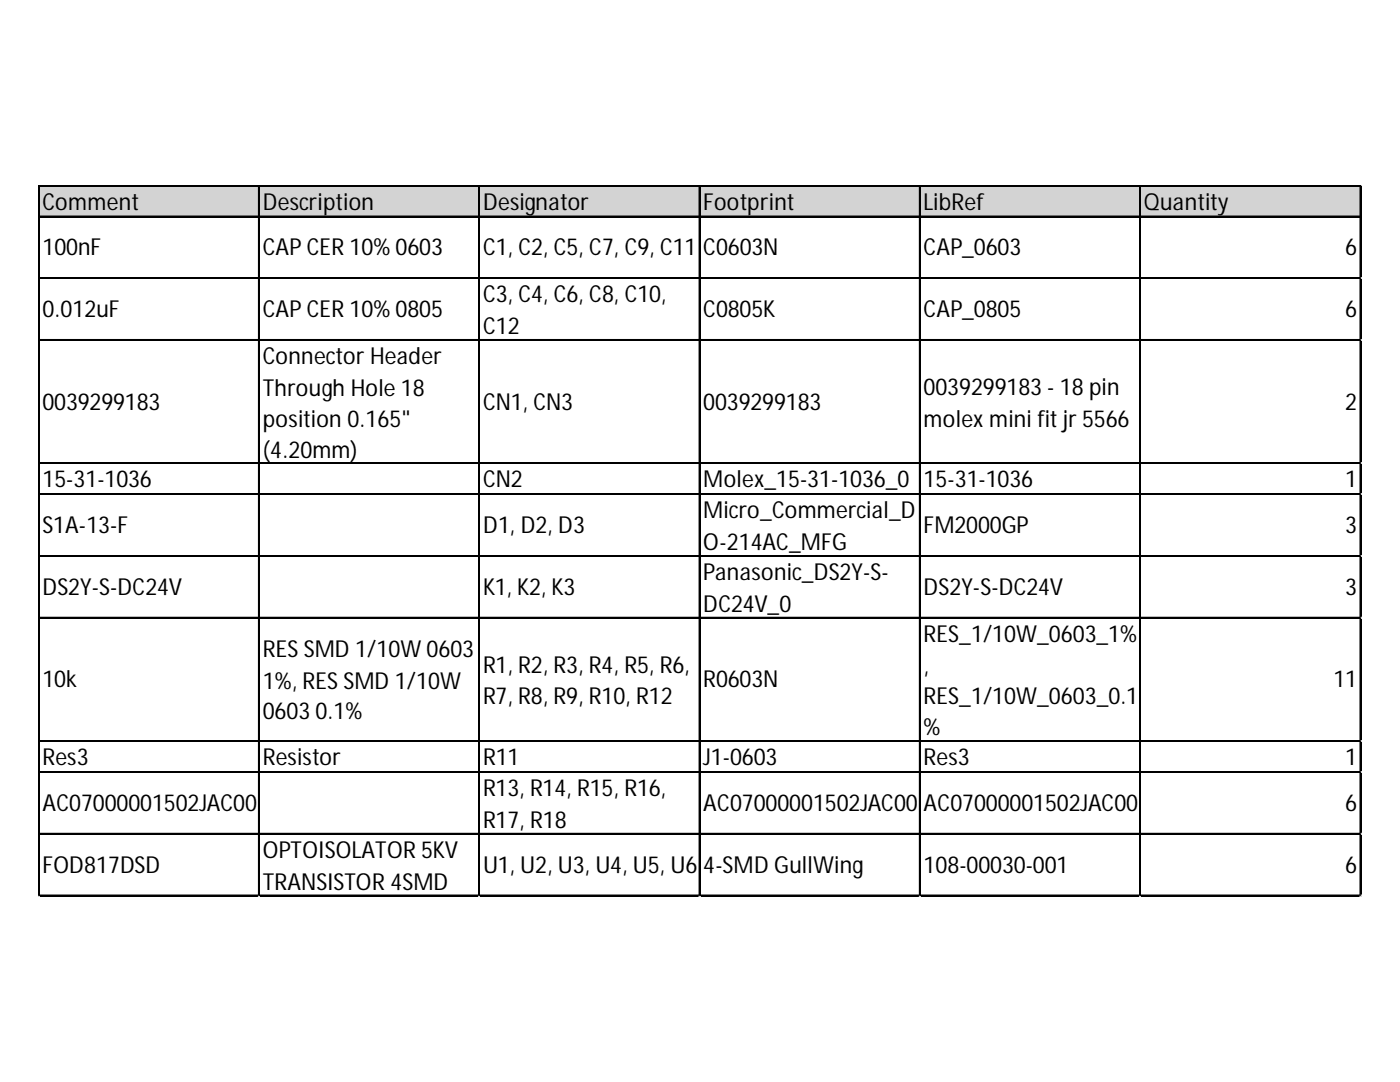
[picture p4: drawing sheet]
<svg xmlns="http://www.w3.org/2000/svg" width="279mm" height="216mm" viewBox="0 0 279 216" stroke-linecap="round" stroke-linejoin="round" font-family="sans-serif">
<defs><g id="words">
<g font-size="4.7">
<text x="8.5" y="41.8">Comment</text>
<text x="52.4" y="41.8">Description</text>
<text x="96.4" y="41.8">Designator</text>
<text x="140.4" y="41.8">Footprint</text>
<text x="184.3" y="41.8">LibRef</text>
<text x="228.3" y="41.8">Quantity</text>
<text x="8.5" y="51">100nF</text>
<text x="52.4" y="51">CAP CER 10% 0603</text>
<text x="96.4" y="51">C1, C2, C5, C7, C9, C11</text>
<text x="140.4" y="51">C0603N</text>
<text x="184.3" y="51">CAP_0603</text>
<text x="268.4" y="51">6</text>
<text x="8.5" y="63.3">0.012uF</text>
<text x="52.4" y="63.3">CAP CER 10% 0805</text>
<text x="96.4" y="60.3">C3, C4, C6, C8, C10,</text>
<text x="140.4" y="63.3">C0805K</text>
<text x="184.3" y="63.3">CAP_0805</text>
<text x="268.4" y="63.3">6</text>
<text x="96.4" y="66.7">C12</text>
<text x="52.4" y="72.6">Connector Header</text>
<text x="8.5" y="81.7">0039299183</text>
<text x="52.4" y="79">Through Hole 18</text>
<text x="96.4" y="81.7">CN1, CN3</text>
<text x="140.4" y="81.7">0039299183</text>
<text x="184.3" y="78.8">0039299183 - 18 pin</text>
<text x="268.4" y="81.7">2</text>
<text x="52.4" y="85.1">position 0.165&quot;</text>
<text x="184.3" y="85.1">molex mini fit jr 5566</text>
<text x="52.4" y="91.3">(4.20mm)</text>
<text x="8.5" y="97.2">15-31-1036</text>
<text x="96.4" y="97.2">CN2</text>
<text x="140.4" y="97.2">Molex_15-31-1036_0</text>
<text x="184.3" y="97.2">15-31-1036</text>
<text x="268.4" y="97.2">1</text>
<text x="8.5" y="106.4">S1A-13-F</text>
<text x="96.4" y="106.4">D1, D2, D3</text>
<text x="140.4" y="103.4">Micro_Commercial_D</text>
<text x="184.3" y="106.4">FM2000GP</text>
<text x="268.4" y="106.4">3</text>
<text x="140.4" y="109.8">O-214AC_MFG</text>
<text x="8.5" y="118.7">DS2Y-S-DC24V</text>
<text x="96.4" y="118.7">K1, K2, K3</text>
<text x="140.4" y="115.7">Panasonic_DS2Y-S-</text>
<text x="184.3" y="118.7">DS2Y-S-DC24V</text>
<text x="268.4" y="118.7">3</text>
<text x="140.4" y="122.1">DC24V_0</text>
<text x="52.4" y="131">RES SMD 1/10W 0603</text>
<text x="184.3" y="128">RES_1/10W_0603_1%</text>
<text x="8.5" y="137.2">10k</text>
<text x="52.4" y="137.4">1%, RES SMD 1/10W</text>
<text x="96.4" y="134.2">R1, R2, R3, R4, R5, R6,</text>
<text x="140.4" y="137.2">R0603N</text>
<text x="184.3" y="134.4">,</text>
<text x="266.1" y="137.2">11</text>
<text x="52.4" y="143.5">0603 0.1%</text>
<text x="96.4" y="140.6">R7, R8, R9, R10, R12</text>
<text x="184.3" y="140.6">RES_1/10W_0603_0.1</text>
<text x="184.3" y="146.7">%</text>
<text x="8.5" y="152.7">Res3</text>
<text x="52.4" y="152.7">Resistor</text>
<text x="96.4" y="152.7">R11</text>
<text x="140.4" y="152.7">J1-0603</text>
<text x="184.3" y="152.7">Res3</text>
<text x="268.4" y="152.7">1</text>
<text x="8.5" y="161.8">AC07000001502JAC00</text>
<text x="96.4" y="158.8">R13, R14, R15, R16,</text>
<text x="140.4" y="161.8">AC07000001502JAC00</text>
<text x="184.3" y="161.8">AC07000001502JAC00</text>
<text x="268.4" y="161.8">6</text>
<text x="96.4" y="165.2">R17, R18</text>
<text x="52.4" y="171.1">OPTOISOLATOR 5KV</text>
<text x="8.5" y="174.1">FOD817DSD</text>
<text x="52.4" y="177.5">TRANSISTOR 4SMD</text>
<text x="96.4" y="174.1">U1, U2, U3, U4, U5, U6</text>
<text x="140.4" y="174.1">4-SMD GullWing</text>
<text x="184.3" y="174.1">108-00030-001</text>
<text x="268.4" y="174.1">6</text>
</g>
</g></defs>
<path d="M7.8 37.1h263.9v6.2h-263.9z" fill="#d3d3d3"/>
<g fill="none" stroke="#000" stroke-width=".21">
<path d="M7.6 37v141.8M7.7 37v141.8M7.8 37h263.8M7.8 37.1h263.8M51.6 37.2v141.6M51.7 37.2v141.6M95.5 37.2v141.6M95.7 37.2v141.6M139.5 37.2v141.6M139.6 37.2v141.6M183.5 37.2v141.6M183.6 37.2v141.6"/>
<path d="M227.4 37.2v141.6M227.6 37.2v141.6M271.4 37.2v141.6M271.5 37.2v141.6M7.8 43.1h263.8M7.8 43.2h263.8M7.8 55.4h263.8M7.8 55.5h263.8M7.8 67.7h263.8M7.8 67.8h263.8M7.8 92.4h263.8M7.8 92.5h263.8"/>
<path d="M7.8 98.5h263.8M7.8 98.6h263.8M7.8 110.9h263.8M7.8 111h263.8M7.8 123.2h263.8M7.8 123.3h263.8M7.8 147.8h263.8M7.8 147.9h263.8M7.8 154h263.8M7.8 154.1h263.8M7.8 166.3h263.8M7.8 166.4h263.8"/>
<path d="M7.8 178.6h263.8M7.8 178.7h263.8"/>
</g>
<path d="M7.6 178.8v.1" fill="none" stroke="#d4d4d4" stroke-width=".21"/>
<path d="M7.6 178.8l.2 .1z" fill="#d4d4d4"/>
<path d="M51.6 178.8v.1" fill="none" stroke="#d4d4d4" stroke-width=".21"/>
<path d="M51.6 178.8l.2 .1z" fill="#d4d4d4"/>
<path d="M95.5 178.8v.1" fill="none" stroke="#d4d4d4" stroke-width=".21"/>
<path d="M95.5 178.8l.3 .1z" fill="#d4d4d4"/>
<path d="M139.5 178.8v.1" fill="none" stroke="#d4d4d4" stroke-width=".21"/>
<path d="M139.5 178.8l.2 .1z" fill="#d4d4d4"/>
<path d="M183.5 178.8v.1" fill="none" stroke="#d4d4d4" stroke-width=".21"/>
<path d="M183.5 178.8l.2 .1z" fill="#d4d4d4"/>
<path d="M227.4 178.8v.1" fill="none" stroke="#d4d4d4" stroke-width=".21"/>
<path d="M227.4 178.8l.3 .1z" fill="#d4d4d4"/>
<path d="M271.4 178.8v.1" fill="none" stroke="#d4d4d4" stroke-width=".21"/>
<path d="M271.4 178.8l.2 .1z" fill="#d4d4d4"/>
<path d="M271.6 55.4h.1" fill="none" stroke="#d4d4d4" stroke-width=".21"/>
<path d="M271.6 55.4l.1 .2z" fill="#d4d4d4"/>
<path d="M271.6 67.7h.1" fill="none" stroke="#d4d4d4" stroke-width=".21"/>
<path d="M271.6 67.7l.1 .3z" fill="#d4d4d4"/>
<path d="M271.6 92.4h.1" fill="none" stroke="#d4d4d4" stroke-width=".21"/>
<path d="M271.6 92.4l.1 .2z" fill="#d4d4d4"/>
<path d="M271.6 98.5h.1" fill="none" stroke="#d4d4d4" stroke-width=".21"/>
<path d="M271.6 98.5l.1 .2z" fill="#d4d4d4"/>
<path d="M271.6 110.9h.1" fill="none" stroke="#d4d4d4" stroke-width=".21"/>
<path d="M271.6 110.9l.1 .2z" fill="#d4d4d4"/>
<path d="M271.6 123.2h.1" fill="none" stroke="#d4d4d4" stroke-width=".21"/>
<path d="M271.6 123.2l.1 .2z" fill="#d4d4d4"/>
<path d="M271.6 147.8h.1" fill="none" stroke="#d4d4d4" stroke-width=".21"/>
<path d="M271.6 147.8l.1 .2z" fill="#d4d4d4"/>
<path d="M271.6 154h.1" fill="none" stroke="#d4d4d4" stroke-width=".21"/>
<path d="M271.6 154l.1 .2z" fill="#d4d4d4"/>
<path d="M271.6 166.3h.1" fill="none" stroke="#d4d4d4" stroke-width=".21"/>
<path d="M271.6 166.3l.1 .2z" fill="#d4d4d4"/>
<path d="M271.6 178.6h.1" fill="none" stroke="#d4d4d4" stroke-width=".21"/>
<path d="M271.6 178.6l.1 .2z" fill="#d4d4d4"/>
<use href="#words"/>
</svg>
